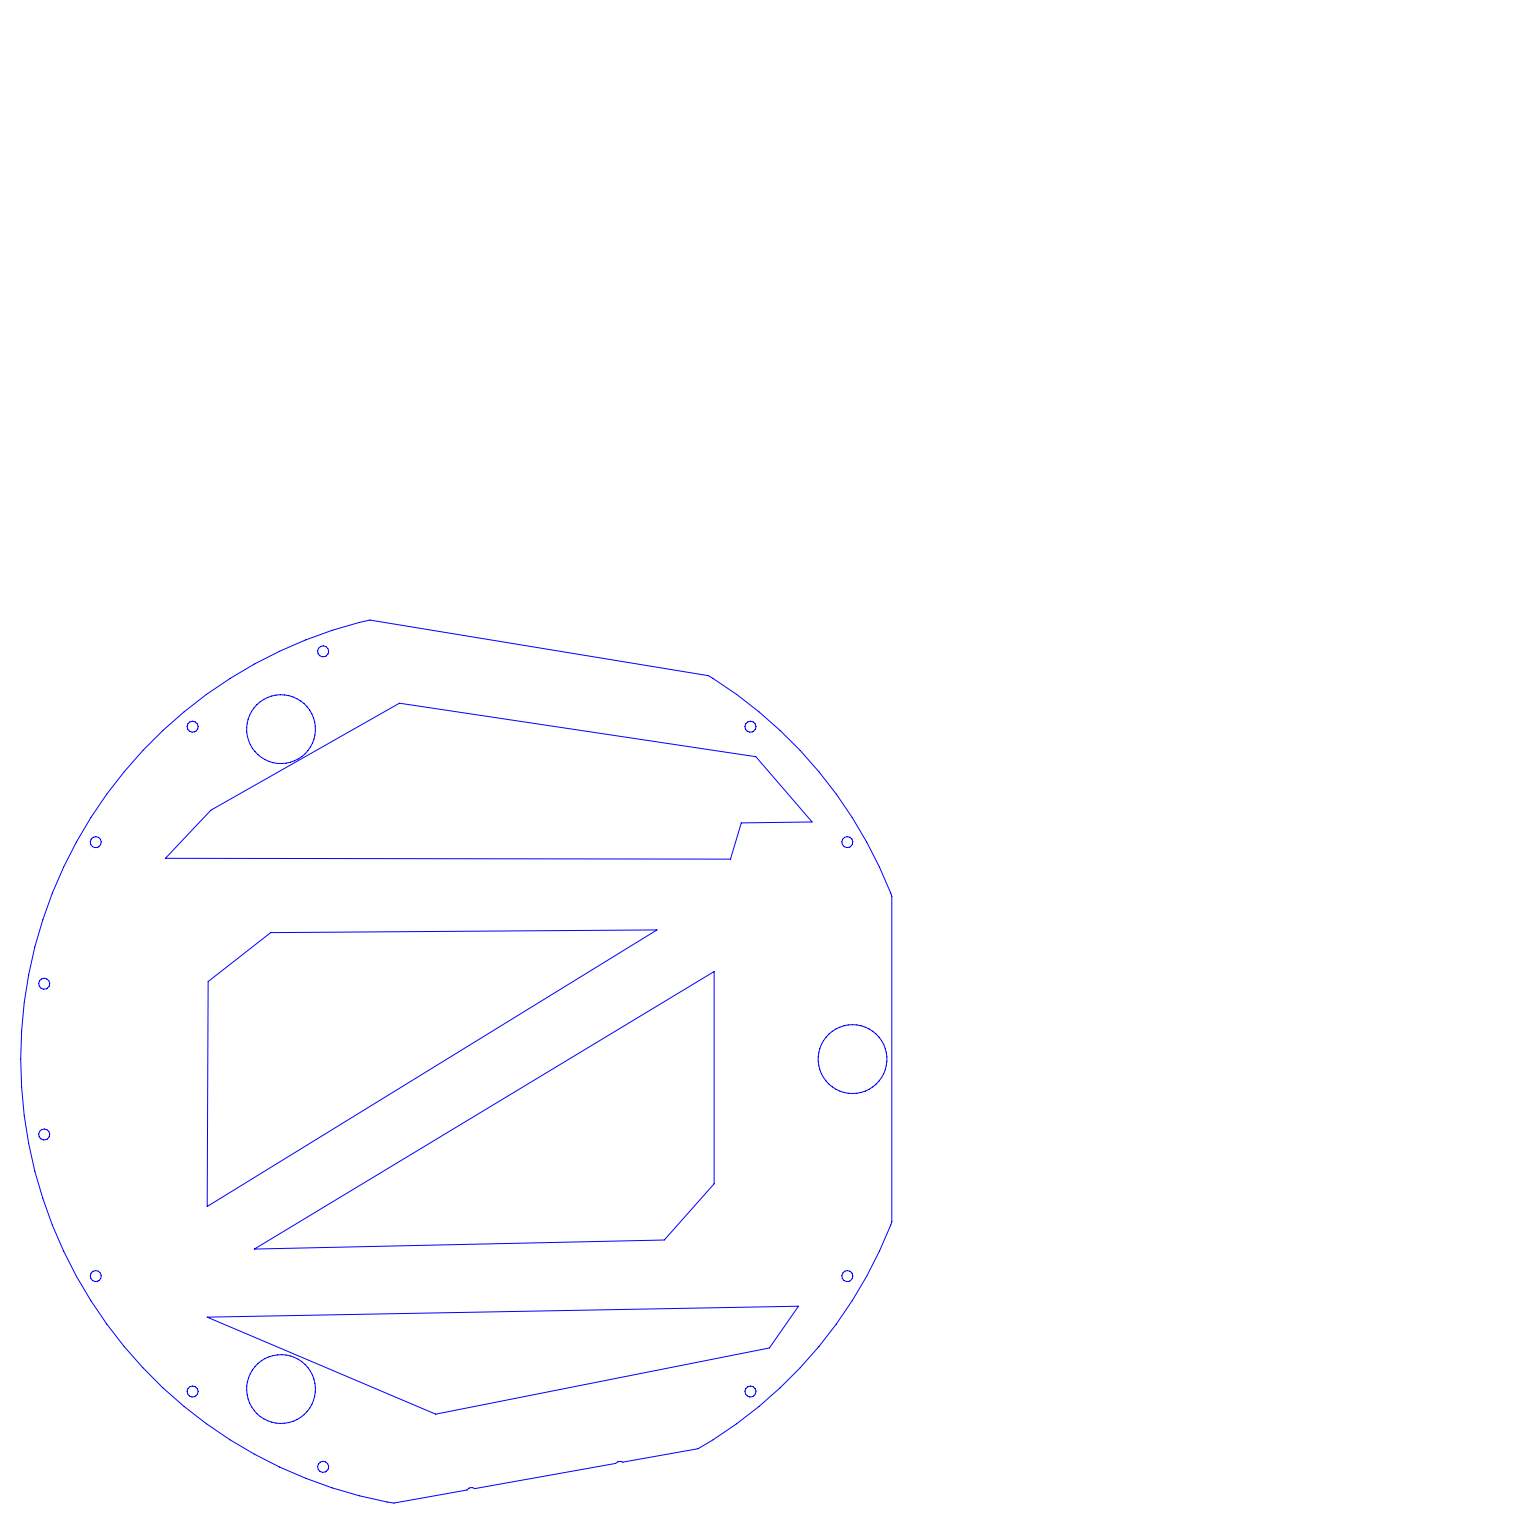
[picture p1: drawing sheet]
<svg xmlns="http://www.w3.org/2000/svg" width="457mm" height="457mm" viewBox="0 0 457 457" stroke-linecap="round" stroke-linejoin="round" font-family="sans-serif">
<g fill="none" stroke="#00f" stroke-width=".3">
<path d="M42.9 225.1a134.7 134.7 0 0 1 68.1-39.1l101.5 16.7a134.7 134.7 0 0 1 55 66.2v97.7a134.3 134.3 0 0 1-58.1 68l-22.6 4-.6-.2-.8 .1-.7 .5-42.2 7.6a1.66 1.66 0 0 0-2.4 .4l-21.9 3.9a135.2 135.2 0 0 1-75.3-225.8zM63.3 243.1l56.5-32.1 107 16 16.8 19.6-21.2 .3-3.3 10.8-169.5-.2zM62.4 294.5l18.8-14.7 115.9-.8-134.9 82.9zM76.3 374.7l137.9-83.2v63.6l-14.9 16.9zM62.2 395.1l177.3-3.2-8.7 12.5-100.1 19.9z"/>
<circle cx="96.9" cy="195.4" r="1.65"/>
<circle cx="57.8" cy="218" r="1.65"/>
<circle cx="84.3" cy="218.8" r="10.3"/>
<circle cx="225.1" cy="218" r="1.66"/>
<circle cx="28.7" cy="252.7" r="1.66"/>
<circle cx="254.2" cy="252.7" r="1.65"/>
<circle cx="13.3" cy="295.1" r="1.65"/>
<circle cx="255.8" cy="317.7" r="10.3"/>
<circle cx="13.3" cy="340.3" r="1.65"/>
<circle cx="28.7" cy="382.8" r="1.65"/>
<circle cx="254.2" cy="382.8" r="1.66"/>
<circle cx="57.8" cy="417.5" r="1.65"/>
<circle cx="84.3" cy="416.7" r="10.3"/>
<circle cx="225.1" cy="417.5" r="1.65"/>
<circle cx="96.9" cy="440" r="1.65"/>
</g>
</svg>
